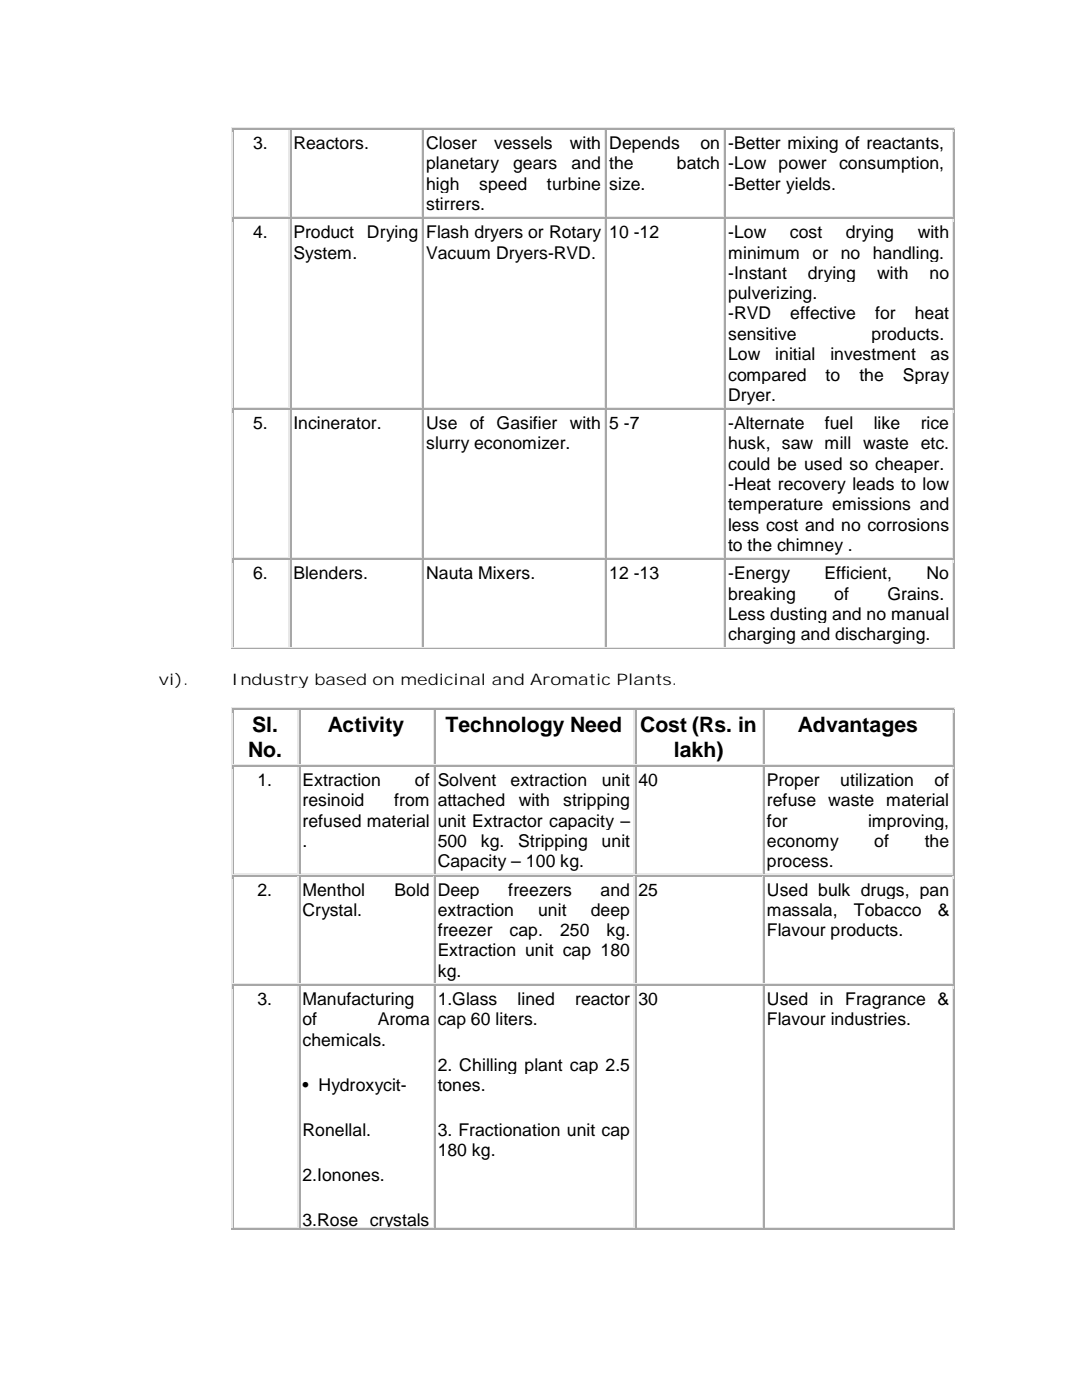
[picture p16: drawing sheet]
<svg xmlns="http://www.w3.org/2000/svg" width="216mm" height="279mm" viewBox="0 0 216 279" stroke-linecap="round" stroke-linejoin="round" font-family="sans-serif">
<defs><g id="words">
<g font-size="4.2">
<text x="50.3" y="146.2">Sl.</text>
<text x="65.4" y="146.2">Activity</text>
<text x="88.9" y="146.2">Technology Need</text>
<text x="127.7" y="146.2">Cost (Rs. in</text>
<text x="159.2" y="146.2">Advantages</text>
<text x="49.5" y="151">No.</text>
<text x="134.5" y="151">lakh)</text>
</g>
<g font-size="3.5">
<text x="50.5" y="29.7">3.</text>
<text x="58.5" y="29.7">Reactors.</text>
<text x="85" y="29.7">Closer</text>
<text x="98.6" y="29.7">vessels</text>
<text x="113.7" y="29.7">with</text>
<text x="121.6" y="29.7">Depends</text>
<text x="139.8" y="29.7">on</text>
<text x="145.3" y="29.7">-Better mixing of reactants,</text>
<text x="85" y="33.8">planetary</text>
<text x="102.4" y="33.8">gears</text>
<text x="114" y="33.8">and</text>
<text x="121.6" y="33.8">the</text>
<text x="135.1" y="33.8">batch</text>
<text x="145.3" y="33.8">-Low power</text>
<text x="167.4" y="33.8">consumption,</text>
<text x="85" y="37.8">high</text>
<text x="85" y="41.9">stirrers.</text>
<text x="95.6" y="37.8">speed</text>
<text x="109.1" y="37.8">turbine</text>
<text x="121.6" y="37.8">size.</text>
<text x="145.3" y="37.8">-Better yields.</text>
<text x="50.5" y="47.5">4.</text>
<text x="58.5" y="47.5">Product</text>
<text x="73.2" y="47.5">Drying</text>
<text x="85" y="47.5">Flash dryers or Rotary</text>
<text x="121.6" y="47.5">10 -12</text>
<text x="145.3" y="47.5">-Low</text>
<text x="157.6" y="47.5">cost</text>
<text x="168.8" y="47.5">drying</text>
<text x="183.1" y="47.5">with</text>
<text x="58.5" y="51.6">System.</text>
<text x="85" y="51.6">Vacuum Dryers-RVD.</text>
<text x="145.3" y="51.6">minimum</text>
<text x="162.1" y="51.6">or</text>
<text x="167.8" y="51.6">no</text>
<text x="174.2" y="51.6">handling.</text>
<text x="145.3" y="55.6">-Instant</text>
<text x="145.3" y="59.7">pulverizing.</text>
<text x="161.2" y="55.6">drying</text>
<text x="175" y="55.6">with</text>
<text x="185.5" y="55.6">no</text>
<text x="145.3" y="63.8">-RVD</text>
<text x="157.7" y="63.8">effective</text>
<text x="174.6" y="63.8">for</text>
<text x="182.5" y="63.8">heat</text>
<text x="145.3" y="67.8">sensitive</text>
<text x="145.3" y="71.9">Low</text>
<text x="154.7" y="71.9">initial</text>
<text x="165.7" y="71.9">investment</text>
<text x="173.9" y="67.8">products.</text>
<text x="185.7" y="71.9">as</text>
<text x="145.3" y="75.9">compared</text>
<text x="164.7" y="75.9">to</text>
<text x="171.5" y="75.9">the</text>
<text x="180.2" y="75.9">Spray</text>
<text x="145.3" y="80">Dryer.</text>
<text x="50.5" y="85.6">5.</text>
<text x="58.5" y="85.6">Incinerator.</text>
<text x="85" y="85.6">Use of Gasifier</text>
<text x="85" y="89.7">slurry economizer.</text>
<text x="113.7" y="85.6">with</text>
<text x="121.6" y="85.6">5 -7</text>
<text x="145.3" y="85.6">-Alternate</text>
<text x="145.3" y="89.7">husk, saw mill waste etc.</text>
<text x="164.6" y="85.6">fuel</text>
<text x="174.4" y="85.6">like</text>
<text x="183.7" y="85.6">rice</text>
<text x="145.3" y="93.7">could be used so cheaper.</text>
<text x="145.3" y="97.8">-Heat recovery leads to low</text>
<text x="145.3" y="101.9">temperature emissions and</text>
<text x="145.3" y="105.9">less cost and no corrosions</text>
<text x="145.3" y="110">to the chimney .</text>
<text x="50.5" y="115.6">6.</text>
<text x="58.5" y="115.6">Blenders.</text>
<text x="85" y="115.6">Nauta Mixers.</text>
<text x="121.6" y="115.6">12 -13</text>
<text x="145.3" y="115.6">-Energy</text>
<text x="145.3" y="119.7">breaking</text>
<text x="164.5" y="115.6">Efficient,</text>
<text x="166.5" y="119.7">of</text>
<text x="177.1" y="119.7">Grains.</text>
<text x="184.8" y="115.6">No</text>
<text x="145.3" y="123.7">Less dusting and no manual</text>
<text x="145.3" y="127.8">charging and discharging.</text>
<text x="51.4" y="156.8">1.</text>
<text x="60.4" y="156.8">Extraction</text>
<text x="60.4" y="160.9">resinoid</text>
<text x="78.7" y="160.9">from</text>
<text x="82.8" y="156.8">of</text>
<text x="87.3" y="156.8">Solvent</text>
<text x="87.3" y="160.9">attached</text>
<text x="101.9" y="156.8">extraction</text>
<text x="103.5" y="160.9">with</text>
<text x="112.4" y="160.9">stripping</text>
<text x="120.1" y="156.8">unit</text>
<text x="127.4" y="156.8">40</text>
<text x="153" y="156.8">Proper</text>
<text x="153" y="160.9">refuse waste material</text>
<text x="167.7" y="156.8">utilization</text>
<text x="186.5" y="156.8">of</text>
<text x="60.4" y="165">refused material</text>
<text x="87.3" y="165">unit Extractor capacity –</text>
<text x="153" y="165">for</text>
<text x="173.2" y="165">improving,</text>
<text x="60.4" y="169">.</text>
<text x="87.3" y="169">500</text>
<text x="87.3" y="173.1">Capacity – 100 kg.</text>
<text x="95.9" y="169">kg.</text>
<text x="103.4" y="169">Stripping</text>
<text x="120" y="169">unit</text>
<text x="153" y="169">economy</text>
<text x="153" y="173.1">process.</text>
<text x="174.5" y="169">of</text>
<text x="184.5" y="169">the</text>
<text x="51.4" y="178.7">2.</text>
<text x="60.4" y="178.7">Menthol</text>
<text x="78.7" y="178.7">Bold</text>
<text x="87.3" y="178.7">Deep</text>
<text x="101.4" y="178.7">freezers</text>
<text x="119.8" y="178.7">and</text>
<text x="127.4" y="178.7">25</text>
<text x="153" y="178.7">Used bulk drugs, pan</text>
<text x="60.4" y="182.8">Crystal.</text>
<text x="87.3" y="182.8">extraction</text>
<text x="107.4" y="182.8">unit</text>
<text x="117.9" y="182.8">deep</text>
<text x="153" y="182.8">massala,</text>
<text x="170.3" y="182.8">Tobacco</text>
<text x="187.1" y="182.8">&amp;</text>
<text x="87.3" y="186.9">freezer</text>
<text x="87.3" y="190.9">Extraction unit cap 180</text>
<text x="101.7" y="186.9">cap.</text>
<text x="111.8" y="186.9">250</text>
<text x="121" y="186.9">kg.</text>
<text x="153" y="186.9">Flavour products.</text>
<text x="87.3" y="194.9">kg.</text>
<text x="51.4" y="200.6">3.</text>
<text x="60.4" y="200.6">Manufacturing</text>
<text x="87.3" y="200.6">1.Glass</text>
<text x="103.3" y="200.6">lined</text>
<text x="114.8" y="200.6">reactor</text>
<text x="127.4" y="200.6">30</text>
<text x="153" y="200.6">Used in Fragrance &amp;</text>
<text x="60.4" y="204.6">of</text>
<text x="60.4" y="208.7">chemicals.</text>
<text x="75.4" y="204.6">Aroma</text>
<text x="87.3" y="204.6">cap 60 liters.</text>
<text x="153" y="204.6">Flavour industries.</text>
<text x="87.3" y="213.7">2. Chilling plant cap 2.5</text>
<text x="60.4" y="217.7">• Hydroxycit-</text>
<text x="87.3" y="217.7">tones.</text>
<text x="60.4" y="226.7">Ronellal.</text>
<text x="87.3" y="226.7">3. Fractionation unit cap</text>
<text x="87.3" y="230.8">180 kg.</text>
<text x="60.4" y="235.7">2.Ionones.</text>
<text x="60.4" y="244.7">3.Rose crystals</text>
</g>
<g font-size="3.2">
<text x="31.7" y="136.7">vi).</text>
<text x="46.2" y="136.7">Industry based on medicinal and Aromatic Plants.</text>
</g>
</g></defs>
<g fill="#ece9d8">
<path d="M46.2 25.4h.2v1h-.2z"/>
<path d="M46.2 25.4h.2v.2h-.2z"/>
</g>
<path d="M46.5 25.5h11.3" fill="none" stroke="#ece9d8" stroke-width=".21"/>
<path d="M57.9 25.4h.2v.2h-.2z" fill="#ece9d8"/>
<path d="M58.1 25.5h26.2" fill="none" stroke="#ece9d8" stroke-width=".21"/>
<path d="M84.4 25.4h.2v.2h-.2z" fill="#ece9d8"/>
<path d="M84.6 25.5h36.3" fill="none" stroke="#ece9d8" stroke-width=".21"/>
<path d="M120.9 25.4h.2v.2h-.2z" fill="#ece9d8"/>
<path d="M121.2 25.5h23.4" fill="none" stroke="#ece9d8" stroke-width=".21"/>
<path d="M144.7 25.4h.2v.2h-.2z" fill="#ece9d8"/>
<path d="M144.9 25.5h45.3" fill="none" stroke="#ece9d8" stroke-width=".21"/>
<path d="M190.2 25.4h.3v1h-.3z" fill="#aca899"/>
<path d="M190.2 25.4h.3v.2h-.3z" fill="#ece9d8"/>
<path d="M46.4 25.7h.2v.2h-.2z" fill="#aca899"/>
<path d="M46.6 25.8h11" fill="none" stroke="#aca899" stroke-width=".21"/>
<path d="M57.6 25.7h.2v.2h-.2z" fill="#ece9d8"/>
<g fill="#aca899">
<path d="M57.6 25.7h.2v.2h-.2z"/>
<path d="M46.4 43.2h.2v.2h-.2z"/>
</g>
<path d="M46.4 43.2h.2v.2h-.2z" fill="#ece9d8"/>
<path d="M46.6 43.3h11" fill="none" stroke="#ece9d8" stroke-width=".21"/>
<path d="M57.6 43.2h.2v.2h-.2z" fill="#ece9d8"/>
<path d="M46.5 25.9v17.3" fill="none" stroke="#aca899" stroke-width=".21"/>
<path d="M46.3 26.5v16.9M57.7 25.9v17.3" fill="none" stroke="#ece9d8" stroke-width=".21"/>
<path d="M57.9 25.7h.2v.2h-.2z" fill="#aca899"/>
<path d="M58.1 25.8h26" fill="none" stroke="#aca899" stroke-width=".21"/>
<path d="M84.1 25.7h.2v.2h-.2z" fill="#ece9d8"/>
<g fill="#aca899">
<path d="M84.1 25.7h.2v.2h-.2z"/>
<path d="M57.9 43.2h.2v.2h-.2z"/>
</g>
<path d="M57.9 43.2h.2v.2h-.2z" fill="#ece9d8"/>
<path d="M58.1 43.3h26" fill="none" stroke="#ece9d8" stroke-width=".21"/>
<path d="M84.1 43.2h.2v.2h-.2z" fill="#ece9d8"/>
<path d="M58 25.9v17.3" fill="none" stroke="#aca899" stroke-width=".21"/>
<path d="M84.2 25.9v17.3" fill="none" stroke="#ece9d8" stroke-width=".21"/>
<path d="M84.4 25.7h.2v.2h-.2z" fill="#aca899"/>
<path d="M84.6 25.8h36" fill="none" stroke="#aca899" stroke-width=".21"/>
<path d="M120.6 25.7h.3v.2h-.3z" fill="#ece9d8"/>
<g fill="#aca899">
<path d="M120.6 25.7h.3v.2h-.3z"/>
<path d="M84.4 43.2h.2v.2h-.2z"/>
</g>
<path d="M84.4 43.2h.2v.2h-.2z" fill="#ece9d8"/>
<path d="M84.6 43.3h36" fill="none" stroke="#ece9d8" stroke-width=".21"/>
<path d="M120.6 43.2h.3v.2h-.3z" fill="#ece9d8"/>
<path d="M84.5 25.9v17.3" fill="none" stroke="#aca899" stroke-width=".21"/>
<path d="M120.8 25.9v17.3" fill="none" stroke="#ece9d8" stroke-width=".21"/>
<path d="M120.9 25.7h.2v.2h-.2z" fill="#aca899"/>
<path d="M121.2 25.8h23.2" fill="none" stroke="#aca899" stroke-width=".21"/>
<path d="M144.4 25.7h.2v.2h-.2z" fill="#ece9d8"/>
<g fill="#aca899">
<path d="M144.4 25.7h.2v.2h-.2z"/>
<path d="M120.9 43.2h.2v.2h-.2z"/>
</g>
<path d="M120.9 43.2h.2v.2h-.2z" fill="#ece9d8"/>
<path d="M121.2 43.3h23.2" fill="none" stroke="#ece9d8" stroke-width=".21"/>
<path d="M144.4 43.2h.2v.2h-.2z" fill="#ece9d8"/>
<path d="M121 25.9v17.3" fill="none" stroke="#aca899" stroke-width=".21"/>
<path d="M144.5 25.9v17.3" fill="none" stroke="#ece9d8" stroke-width=".21"/>
<path d="M144.7 25.7h.2v.2h-.2z" fill="#aca899"/>
<path d="M144.9 25.8h45.2" fill="none" stroke="#aca899" stroke-width=".21"/>
<path d="M190.1 25.7h.2v.2h-.2z" fill="#ece9d8"/>
<g fill="#aca899">
<path d="M190.1 25.7h.2v.2h-.2z"/>
<path d="M144.7 43.2h.2v.2h-.2z"/>
</g>
<path d="M144.7 43.2h.2v.2h-.2z" fill="#ece9d8"/>
<path d="M144.9 43.3h45.2" fill="none" stroke="#ece9d8" stroke-width=".21"/>
<path d="M190.1 43.2h.2v.2h-.2z" fill="#ece9d8"/>
<path d="M144.8 25.9v17.3M190.4 26.5v16.9" fill="none" stroke="#aca899" stroke-width=".21"/>
<path d="M190.2 25.9v17.3" fill="none" stroke="#ece9d8" stroke-width=".21"/>
<g fill="#fff">
<path d="M46.7 43.7h10.6v37.6h-10.6z"/>
<path d="M47 44.3h9.9v4h-9.9z"/>
<path d="M58.1 43.7h25.7v37.6h-25.7z"/>
<path d="M58.5 44.3h24.9v4h-24.9z"/>
<path d="M58.5 48.3h24.9v4h-24.9z"/>
<path d="M84.7 43.7h35.7v37.6h-35.7z"/>
<path d="M85 44.3h34.9v4h-34.9z"/>
<path d="M85 48.3h34.9v4h-34.9z"/>
<path d="M121.2 43.7h22.9v37.6h-22.9z"/>
<path d="M121.6 44.3h22.1v4h-22.1z"/>
<path d="M144.9 43.7h44.9v37.6h-44.9z"/>
<path d="M145.3 44.3h44.1v4h-44.1z"/>
<path d="M145.3 48.3h44.1v4h-44.1z"/>
<path d="M145.3 52.4h44.1v4h-44.1z"/>
<path d="M145.3 56.4h44.1v4.1h-44.1z"/>
<path d="M145.3 60.5h44.1v4h-44.1z"/>
<path d="M145.3 64.6h44.1v4h-44.1z"/>
<path d="M145.3 68.6h44.1v4h-44.1z"/>
<path d="M145.3 72.7h44.1v4h-44.1z"/>
<path d="M145.3 76.7h44.1v4h-44.1z"/>
</g>
<path d="M46.2 43.5h.2v.7h-.2z" fill="#ece9d8"/>
<g fill="#aca899">
<path d="M190.2 43.5h.3v.7h-.3z"/>
<path d="M46.4 43.5h.2v.2h-.2z"/>
</g>
<path d="M46.6 43.6h11" fill="none" stroke="#aca899" stroke-width=".21"/>
<path d="M57.6 43.5h.2v.2h-.2z" fill="#ece9d8"/>
<g fill="#aca899">
<path d="M57.6 43.5h.2v.2h-.2z"/>
<path d="M46.4 81.3h.2v.2h-.2z"/>
</g>
<path d="M46.4 81.3h.2v.2h-.2z" fill="#ece9d8"/>
<path d="M46.6 81.4h11" fill="none" stroke="#ece9d8" stroke-width=".21"/>
<path d="M57.6 81.3h.2v.2h-.2z" fill="#ece9d8"/>
<path d="M46.5 43.7v37.6" fill="none" stroke="#aca899" stroke-width=".21"/>
<path d="M46.3 44.3v37.2M57.7 43.7v37.6" fill="none" stroke="#ece9d8" stroke-width=".21"/>
<path d="M57.9 43.5h.2v.2h-.2z" fill="#aca899"/>
<path d="M58.1 43.6h26" fill="none" stroke="#aca899" stroke-width=".21"/>
<path d="M84.1 43.5h.2v.2h-.2z" fill="#ece9d8"/>
<g fill="#aca899">
<path d="M84.1 43.5h.2v.2h-.2z"/>
<path d="M57.9 81.3h.2v.2h-.2z"/>
</g>
<path d="M57.9 81.3h.2v.2h-.2z" fill="#ece9d8"/>
<path d="M58.1 81.4h26" fill="none" stroke="#ece9d8" stroke-width=".21"/>
<path d="M84.1 81.3h.2v.2h-.2z" fill="#ece9d8"/>
<path d="M58 43.7v37.6" fill="none" stroke="#aca899" stroke-width=".21"/>
<path d="M84.2 43.7v37.6" fill="none" stroke="#ece9d8" stroke-width=".21"/>
<path d="M84.4 43.5h.2v.2h-.2z" fill="#aca899"/>
<path d="M84.6 43.6h36" fill="none" stroke="#aca899" stroke-width=".21"/>
<path d="M120.6 43.5h.3v.2h-.3z" fill="#ece9d8"/>
<g fill="#aca899">
<path d="M120.6 43.5h.3v.2h-.3z"/>
<path d="M84.4 81.3h.2v.2h-.2z"/>
</g>
<path d="M84.4 81.3h.2v.2h-.2z" fill="#ece9d8"/>
<path d="M84.6 81.4h36" fill="none" stroke="#ece9d8" stroke-width=".21"/>
<path d="M120.6 81.3h.3v.2h-.3z" fill="#ece9d8"/>
<path d="M84.5 43.7v37.6" fill="none" stroke="#aca899" stroke-width=".21"/>
<path d="M120.8 43.7v37.6" fill="none" stroke="#ece9d8" stroke-width=".21"/>
<path d="M120.9 43.5h.2v.2h-.2z" fill="#aca899"/>
<path d="M121.2 43.6h23.2" fill="none" stroke="#aca899" stroke-width=".21"/>
<path d="M144.4 43.5h.2v.2h-.2z" fill="#ece9d8"/>
<g fill="#aca899">
<path d="M144.4 43.5h.2v.2h-.2z"/>
<path d="M120.9 81.3h.2v.2h-.2z"/>
</g>
<path d="M120.9 81.3h.2v.2h-.2z" fill="#ece9d8"/>
<path d="M121.2 81.4h23.2" fill="none" stroke="#ece9d8" stroke-width=".21"/>
<path d="M144.4 81.3h.2v.2h-.2z" fill="#ece9d8"/>
<path d="M121 43.7v37.6" fill="none" stroke="#aca899" stroke-width=".21"/>
<path d="M144.5 43.7v37.6" fill="none" stroke="#ece9d8" stroke-width=".21"/>
<path d="M144.7 43.5h.2v.2h-.2z" fill="#aca899"/>
<path d="M144.9 43.6h45.2" fill="none" stroke="#aca899" stroke-width=".21"/>
<path d="M190.1 43.5h.2v.2h-.2z" fill="#ece9d8"/>
<g fill="#aca899">
<path d="M190.1 43.5h.2v.2h-.2z"/>
<path d="M144.7 81.3h.2v.2h-.2z"/>
</g>
<path d="M144.7 81.3h.2v.2h-.2z" fill="#ece9d8"/>
<path d="M144.9 81.4h45.2" fill="none" stroke="#ece9d8" stroke-width=".21"/>
<path d="M190.1 81.3h.2v.2h-.2z" fill="#ece9d8"/>
<path d="M144.8 43.7v37.6M190.4 44.3v37.2" fill="none" stroke="#aca899" stroke-width=".21"/>
<path d="M190.2 43.7v37.6" fill="none" stroke="#ece9d8" stroke-width=".21"/>
<g fill="#fff">
<path d="M46.7 81.8h10.6v29.5h-10.6z"/>
<path d="M47 82.4h9.9v4h-9.9z"/>
<path d="M58.1 81.8h25.7v29.5h-25.7z"/>
<path d="M58.5 82.4h24.9v4h-24.9z"/>
<path d="M84.7 81.8h35.7v29.5h-35.7z"/>
<path d="M85 82.4h34.9v4h-34.9z"/>
<path d="M85 86.4h34.9v4h-34.9z"/>
<path d="M121.2 81.8h22.9v29.5h-22.9z"/>
<path d="M121.6 82.4h22.1v4h-22.1z"/>
<path d="M144.9 81.8h44.9v29.5h-44.9z"/>
<path d="M145.3 82.4h44.1v4h-44.1z"/>
<path d="M145.3 86.4h44.1v4h-44.1z"/>
<path d="M145.3 90.5h44.1v4h-44.1z"/>
<path d="M145.3 94.5h44.1v4.1h-44.1z"/>
<path d="M145.3 98.6h44.1v4h-44.1z"/>
<path d="M145.3 102.7h44.1v4h-44.1z"/>
<path d="M145.3 106.7h44.1v4h-44.1z"/>
</g>
<path d="M46.2 81.6h.2v.7h-.2z" fill="#ece9d8"/>
<g fill="#aca899">
<path d="M190.2 81.6h.3v.7h-.3z"/>
<path d="M46.4 81.6h.2v.2h-.2z"/>
</g>
<path d="M46.6 81.7h11" fill="none" stroke="#aca899" stroke-width=".21"/>
<path d="M57.6 81.6h.2v.2h-.2z" fill="#ece9d8"/>
<g fill="#aca899">
<path d="M57.6 81.6h.2v.2h-.2z"/>
<path d="M46.4 111.3h.2v.2h-.2z"/>
</g>
<path d="M46.4 111.3h.2v.2h-.2z" fill="#ece9d8"/>
<path d="M46.6 111.4h11" fill="none" stroke="#ece9d8" stroke-width=".21"/>
<path d="M57.6 111.3h.2v.2h-.2z" fill="#ece9d8"/>
<path d="M46.5 81.8v29.5" fill="none" stroke="#aca899" stroke-width=".21"/>
<path d="M46.3 82.4v29.1M57.7 81.8v29.5" fill="none" stroke="#ece9d8" stroke-width=".21"/>
<path d="M57.9 81.6h.2v.2h-.2z" fill="#aca899"/>
<path d="M58.1 81.7h26" fill="none" stroke="#aca899" stroke-width=".21"/>
<path d="M84.1 81.6h.2v.2h-.2z" fill="#ece9d8"/>
<g fill="#aca899">
<path d="M84.1 81.6h.2v.2h-.2z"/>
<path d="M57.9 111.3h.2v.2h-.2z"/>
</g>
<path d="M57.9 111.3h.2v.2h-.2z" fill="#ece9d8"/>
<path d="M58.1 111.4h26" fill="none" stroke="#ece9d8" stroke-width=".21"/>
<path d="M84.1 111.3h.2v.2h-.2z" fill="#ece9d8"/>
<path d="M58 81.8v29.5" fill="none" stroke="#aca899" stroke-width=".21"/>
<path d="M84.2 81.8v29.5" fill="none" stroke="#ece9d8" stroke-width=".21"/>
<path d="M84.4 81.6h.2v.2h-.2z" fill="#aca899"/>
<path d="M84.6 81.7h36" fill="none" stroke="#aca899" stroke-width=".21"/>
<path d="M120.6 81.6h.3v.2h-.3z" fill="#ece9d8"/>
<g fill="#aca899">
<path d="M120.6 81.6h.3v.2h-.3z"/>
<path d="M84.4 111.3h.2v.2h-.2z"/>
</g>
<path d="M84.4 111.3h.2v.2h-.2z" fill="#ece9d8"/>
<path d="M84.6 111.4h36" fill="none" stroke="#ece9d8" stroke-width=".21"/>
<path d="M120.6 111.3h.3v.2h-.3z" fill="#ece9d8"/>
<path d="M84.5 81.8v29.5" fill="none" stroke="#aca899" stroke-width=".21"/>
<path d="M120.8 81.8v29.5" fill="none" stroke="#ece9d8" stroke-width=".21"/>
<path d="M120.9 81.6h.2v.2h-.2z" fill="#aca899"/>
<path d="M121.2 81.7h23.2" fill="none" stroke="#aca899" stroke-width=".21"/>
<path d="M144.4 81.6h.2v.2h-.2z" fill="#ece9d8"/>
<g fill="#aca899">
<path d="M144.4 81.6h.2v.2h-.2z"/>
<path d="M120.9 111.3h.2v.2h-.2z"/>
</g>
<path d="M120.9 111.3h.2v.2h-.2z" fill="#ece9d8"/>
<path d="M121.2 111.4h23.2" fill="none" stroke="#ece9d8" stroke-width=".21"/>
<path d="M144.4 111.3h.2v.2h-.2z" fill="#ece9d8"/>
<path d="M121 81.8v29.5" fill="none" stroke="#aca899" stroke-width=".21"/>
<path d="M144.5 81.8v29.5" fill="none" stroke="#ece9d8" stroke-width=".21"/>
<path d="M144.7 81.6h.2v.2h-.2z" fill="#aca899"/>
<path d="M144.9 81.7h45.2" fill="none" stroke="#aca899" stroke-width=".21"/>
<path d="M190.1 81.6h.2v.2h-.2z" fill="#ece9d8"/>
<g fill="#aca899">
<path d="M190.1 81.6h.2v.2h-.2z"/>
<path d="M144.7 111.3h.2v.2h-.2z"/>
</g>
<path d="M144.7 111.3h.2v.2h-.2z" fill="#ece9d8"/>
<path d="M144.9 111.4h45.2" fill="none" stroke="#ece9d8" stroke-width=".21"/>
<path d="M190.1 111.3h.2v.2h-.2z" fill="#ece9d8"/>
<path d="M144.8 81.8v29.5M190.4 82.4v29.1" fill="none" stroke="#aca899" stroke-width=".21"/>
<path d="M190.2 81.8v29.5" fill="none" stroke="#ece9d8" stroke-width=".21"/>
<g fill="#fff">
<path d="M46.7 111.8h10.6v17.3h-10.6z"/>
<path d="M47 112.4h9.9v4h-9.9z"/>
<path d="M58.1 111.8h25.7v17.3h-25.7z"/>
<path d="M58.5 112.4h24.9v4h-24.9z"/>
<path d="M84.7 111.8h35.7v17.3h-35.7z"/>
<path d="M85 112.4h34.9v4h-34.9z"/>
<path d="M121.2 111.8h22.9v17.3h-22.9z"/>
<path d="M121.6 112.4h22.1v4h-22.1z"/>
<path d="M144.9 111.8h44.9v17.3h-44.9z"/>
<path d="M145.3 112.4h44.1v4h-44.1z"/>
<path d="M145.3 116.4h44.1v4h-44.1z"/>
<path d="M145.3 120.5h44.1v4h-44.1z"/>
<path d="M145.3 124.5h44.1v4h-44.1z"/>
</g>
<path d="M46.2 111.5h.2v.8h-.2z" fill="#ece9d8"/>
<g fill="#aca899">
<path d="M190.2 111.5h.3v.8h-.3z"/>
<path d="M46.4 111.5h.2v.3h-.2z"/>
</g>
<path d="M46.6 111.7h11" fill="none" stroke="#aca899" stroke-width=".21"/>
<path d="M57.6 111.5h.2v.3h-.2z" fill="#ece9d8"/>
<g fill="#aca899">
<path d="M57.6 111.5h.2v.3h-.2z"/>
<path d="M46.4 129.1h.2v.2h-.2z"/>
</g>
<path d="M46.4 129.1h.2v.2h-.2z" fill="#ece9d8"/>
<path d="M46.6 129.2h11" fill="none" stroke="#ece9d8" stroke-width=".21"/>
<path d="M57.6 129.1h.2v.2h-.2z" fill="#ece9d8"/>
<path d="M46.5 111.8v17.3" fill="none" stroke="#aca899" stroke-width=".21"/>
<path d="M46.3 112.4v16.9M57.7 111.8v17.3" fill="none" stroke="#ece9d8" stroke-width=".21"/>
<path d="M46.2 129.4h.2v.2h-.2z" fill="#ece9d8"/>
<path d="M46.2 129.4h.2v.2h-.2z" fill="#aca899"/>
<path d="M46.5 129.5h11.3" fill="none" stroke="#aca899" stroke-width=".21"/>
<path d="M57.9 111.5h.2v.3h-.2z" fill="#aca899"/>
<path d="M58.1 111.7h26" fill="none" stroke="#aca899" stroke-width=".21"/>
<path d="M84.1 111.5h.2v.3h-.2z" fill="#ece9d8"/>
<g fill="#aca899">
<path d="M84.1 111.5h.2v.3h-.2z"/>
<path d="M57.9 129.1h.2v.2h-.2z"/>
</g>
<path d="M57.9 129.1h.2v.2h-.2z" fill="#ece9d8"/>
<path d="M58.1 129.2h26" fill="none" stroke="#ece9d8" stroke-width=".21"/>
<path d="M84.1 129.1h.2v.2h-.2z" fill="#ece9d8"/>
<path d="M58 111.8v17.3" fill="none" stroke="#aca899" stroke-width=".21"/>
<path d="M84.2 111.8v17.3" fill="none" stroke="#ece9d8" stroke-width=".21"/>
<path d="M57.9 129.4h.2v.2h-.2z" fill="#aca899"/>
<path d="M58.1 129.5h26.2" fill="none" stroke="#aca899" stroke-width=".21"/>
<path d="M84.4 111.5h.2v.3h-.2z" fill="#aca899"/>
<path d="M84.6 111.7h36" fill="none" stroke="#aca899" stroke-width=".21"/>
<path d="M120.6 111.5h.3v.3h-.3z" fill="#ece9d8"/>
<g fill="#aca899">
<path d="M120.6 111.5h.3v.3h-.3z"/>
<path d="M84.4 129.1h.2v.2h-.2z"/>
</g>
<path d="M84.4 129.1h.2v.2h-.2z" fill="#ece9d8"/>
<path d="M84.6 129.2h36" fill="none" stroke="#ece9d8" stroke-width=".21"/>
<path d="M120.6 129.1h.3v.2h-.3z" fill="#ece9d8"/>
<path d="M84.5 111.8v17.3" fill="none" stroke="#aca899" stroke-width=".21"/>
<path d="M120.8 111.8v17.3" fill="none" stroke="#ece9d8" stroke-width=".21"/>
<path d="M84.4 129.4h.2v.2h-.2z" fill="#aca899"/>
<path d="M84.6 129.5h36.3" fill="none" stroke="#aca899" stroke-width=".21"/>
<path d="M120.9 111.5h.2v.3h-.2z" fill="#aca899"/>
<path d="M121.2 111.7h23.2" fill="none" stroke="#aca899" stroke-width=".21"/>
<path d="M144.4 111.5h.2v.3h-.2z" fill="#ece9d8"/>
<g fill="#aca899">
<path d="M144.4 111.5h.2v.3h-.2z"/>
<path d="M120.9 129.1h.2v.2h-.2z"/>
</g>
<path d="M120.9 129.1h.2v.2h-.2z" fill="#ece9d8"/>
<path d="M121.2 129.2h23.2" fill="none" stroke="#ece9d8" stroke-width=".21"/>
<path d="M144.4 129.1h.2v.2h-.2z" fill="#ece9d8"/>
<path d="M121 111.8v17.3" fill="none" stroke="#aca899" stroke-width=".21"/>
<path d="M144.5 111.8v17.3" fill="none" stroke="#ece9d8" stroke-width=".21"/>
<path d="M120.9 129.4h.2v.2h-.2z" fill="#aca899"/>
<path d="M121.2 129.5h23.4" fill="none" stroke="#aca899" stroke-width=".21"/>
<path d="M144.7 111.5h.2v.3h-.2z" fill="#aca899"/>
<path d="M144.9 111.7h45.2" fill="none" stroke="#aca899" stroke-width=".21"/>
<path d="M190.1 111.5h.2v.3h-.2z" fill="#ece9d8"/>
<g fill="#aca899">
<path d="M190.1 111.5h.2v.3h-.2z"/>
<path d="M144.7 129.1h.2v.2h-.2z"/>
</g>
<path d="M144.7 129.1h.2v.2h-.2z" fill="#ece9d8"/>
<path d="M144.9 129.2h45.2" fill="none" stroke="#ece9d8" stroke-width=".21"/>
<path d="M190.1 129.1h.2v.2h-.2z" fill="#ece9d8"/>
<path d="M144.8 111.8v17.3" fill="none" stroke="#aca899" stroke-width=".21"/>
<path d="M190.2 111.8v17.3" fill="none" stroke="#ece9d8" stroke-width=".21"/>
<path d="M144.7 129.4h.2v.2h-.2z" fill="#aca899"/>
<path d="M190.4 112.4v16.9M144.9 129.5h45.3" fill="none" stroke="#aca899" stroke-width=".21"/>
<path d="M190.2 129.4h.3v.2h-.3z" fill="#aca899"/>
<g fill="#fff">
<path d="M31.7 129.6h14.5v3.8h-14.5z"/>
<path d="M46.2 129.6h144.3v3.8h-144.3z"/>
<path d="M31.7 133.5h14.5v3.8h-14.5z"/>
<path d="M46.2 133.5h144.3v3.8h-144.3z"/>
<path d="M31.7 137.4h14.5v3.8h-14.5z"/>
<path d="M46.2 137.4h144.3v3.8h-144.3z"/>
<path d="M31.7 141.2h14.5v104.2h-14.5z"/>
<path d="M31.7 191.4h14.5v3.8h-14.5z"/>
<path d="M46.2 141.2h144.3v104.2h-144.3z"/>
<path d="M46.7 141.7h12.4v10.8h-12.4z"/>
<path d="M47 142.3h11.7v4.8h-11.7z"/>
<path d="M47 147.2h11.7v4.8h-11.7z"/>
<path d="M59.9 141.7h26.2v10.8h-26.2z"/>
<path d="M60.4 142.3h25.3v4.8h-25.3z"/>
<path d="M87 141.7h39.2v10.8h-39.2z"/>
<path d="M87.3 142.3h38.4v4.8h-38.4z"/>
<path d="M127 141.7h24.8v10.8h-24.8z"/>
<path d="M127.4 142.3h24v4.8h-24z"/>
<path d="M127.4 147.2h24v4.8h-24z"/>
<path d="M152.6 141.7h37.2v10.8h-37.2z"/>
<path d="M153 142.3h36.4v4.8h-36.4z"/>
</g>
<g fill="#ece9d8">
<path d="M46.2 141.2h.2v1h-.2z"/>
<path d="M46.2 141.2h.2v.2h-.2z"/>
</g>
<path d="M46.5 141.3h13.1" fill="none" stroke="#ece9d8" stroke-width=".21"/>
<path d="M59.7 141.2h.2v.2h-.2z" fill="#ece9d8"/>
<path d="M59.9 141.3h26.7" fill="none" stroke="#ece9d8" stroke-width=".21"/>
<path d="M86.7 141.2h.2v.2h-.2z" fill="#ece9d8"/>
<path d="M86.9 141.3h39.8" fill="none" stroke="#ece9d8" stroke-width=".21"/>
<path d="M126.7 141.2h.2v.2h-.2z" fill="#ece9d8"/>
<path d="M127 141.3h25.3" fill="none" stroke="#ece9d8" stroke-width=".21"/>
<path d="M152.4 141.2h.2v.2h-.2z" fill="#ece9d8"/>
<path d="M152.6 141.3h37.6" fill="none" stroke="#ece9d8" stroke-width=".21"/>
<path d="M190.2 141.2h.3v1h-.3z" fill="#aca899"/>
<path d="M190.2 141.2h.3v.2h-.3z" fill="#ece9d8"/>
<path d="M46.4 141.5h.2v.2h-.2z" fill="#aca899"/>
<path d="M46.6 141.6h12.8" fill="none" stroke="#aca899" stroke-width=".21"/>
<path d="M59.4 141.5h.2v.2h-.2z" fill="#ece9d8"/>
<g fill="#aca899">
<path d="M59.4 141.5h.2v.2h-.2z"/>
<path d="M46.4 152.5h.2v.2h-.2z"/>
</g>
<path d="M46.4 152.5h.2v.2h-.2z" fill="#ece9d8"/>
<path d="M46.6 152.6h12.8" fill="none" stroke="#ece9d8" stroke-width=".21"/>
<path d="M59.4 152.5h.2v.2h-.2z" fill="#ece9d8"/>
<path d="M46.5 141.7v10.8" fill="none" stroke="#aca899" stroke-width=".21"/>
<path d="M46.3 142.3v10.4M59.5 141.7v10.8" fill="none" stroke="#ece9d8" stroke-width=".21"/>
<path d="M59.7 141.5h.2v.2h-.2z" fill="#aca899"/>
<path d="M59.9 141.6h26.5" fill="none" stroke="#aca899" stroke-width=".21"/>
<path d="M86.4 141.5h.2v.2h-.2z" fill="#ece9d8"/>
<g fill="#aca899">
<path d="M86.4 141.5h.2v.2h-.2z"/>
<path d="M59.7 152.5h.2v.2h-.2z"/>
</g>
<path d="M59.7 152.5h.2v.2h-.2z" fill="#ece9d8"/>
<path d="M59.9 152.6h26.5" fill="none" stroke="#ece9d8" stroke-width=".21"/>
<path d="M86.4 152.5h.2v.2h-.2z" fill="#ece9d8"/>
<path d="M59.8 141.7v10.8" fill="none" stroke="#aca899" stroke-width=".21"/>
<path d="M86.5 141.7v10.8" fill="none" stroke="#ece9d8" stroke-width=".21"/>
<path d="M86.7 141.5h.2v.2h-.2z" fill="#aca899"/>
<path d="M86.9 141.6h39.5" fill="none" stroke="#aca899" stroke-width=".21"/>
<path d="M126.4 141.5h.3v.2h-.3z" fill="#ece9d8"/>
<g fill="#aca899">
<path d="M126.4 141.5h.3v.2h-.3z"/>
<path d="M86.7 152.5h.2v.2h-.2z"/>
</g>
<path d="M86.7 152.5h.2v.2h-.2z" fill="#ece9d8"/>
<path d="M86.9 152.6h39.5" fill="none" stroke="#ece9d8" stroke-width=".21"/>
<path d="M126.4 152.5h.3v.2h-.3z" fill="#ece9d8"/>
<path d="M86.8 141.7v10.8" fill="none" stroke="#aca899" stroke-width=".21"/>
<path d="M126.6 141.7v10.8" fill="none" stroke="#ece9d8" stroke-width=".21"/>
<path d="M126.7 141.5h.2v.2h-.2z" fill="#aca899"/>
<path d="M127 141.6h25.1" fill="none" stroke="#aca899" stroke-width=".21"/>
<path d="M152.1 141.5h.2v.2h-.2z" fill="#ece9d8"/>
<g fill="#aca899">
<path d="M152.1 141.5h.2v.2h-.2z"/>
<path d="M126.7 152.5h.2v.2h-.2z"/>
</g>
<path d="M126.7 152.5h.2v.2h-.2z" fill="#ece9d8"/>
<path d="M127 152.6h25.1" fill="none" stroke="#ece9d8" stroke-width=".21"/>
<path d="M152.1 152.5h.2v.2h-.2z" fill="#ece9d8"/>
<path d="M126.8 141.7v10.8" fill="none" stroke="#aca899" stroke-width=".21"/>
<path d="M152.2 141.7v10.8" fill="none" stroke="#ece9d8" stroke-width=".21"/>
<path d="M152.4 141.5h.2v.2h-.2z" fill="#aca899"/>
<path d="M152.6 141.6h37.5" fill="none" stroke="#aca899" stroke-width=".21"/>
<path d="M190.1 141.5h.2v.2h-.2z" fill="#ece9d8"/>
<g fill="#aca899">
<path d="M190.1 141.5h.2v.2h-.2z"/>
<path d="M152.4 152.5h.2v.2h-.2z"/>
</g>
<path d="M152.4 152.5h.2v.2h-.2z" fill="#ece9d8"/>
<path d="M152.6 152.6h37.5" fill="none" stroke="#ece9d8" stroke-width=".21"/>
<path d="M190.1 152.5h.2v.2h-.2z" fill="#ece9d8"/>
<path d="M152.5 141.7v10.8M190.4 142.3v10.4" fill="none" stroke="#aca899" stroke-width=".21"/>
<path d="M190.2 141.7v10.8" fill="none" stroke="#ece9d8" stroke-width=".21"/>
<g fill="#fff">
<path d="M46.7 153h12.4v21.4h-12.4z"/>
<path d="M47 153.6h11.7v4h-11.7z"/>
<path d="M59.9 153h26.2v21.4h-26.2z"/>
<path d="M60.4 153.6h25.3v4h-25.3z"/>
<path d="M60.4 157.6h25.3v4.1h-25.3z"/>
<path d="M60.4 161.7h25.3v4h-25.3z"/>
<path d="M60.4 165.8h25.3v4h-25.3z"/>
<path d="M87 153h39.2v21.4h-39.2z"/>
<path d="M87.3 153.6h38.4v4h-38.4z"/>
<path d="M87.3 157.6h38.4v4.1h-38.4z"/>
<path d="M87.3 161.7h38.4v4h-38.4z"/>
<path d="M87.3 165.8h38.4v4h-38.4z"/>
<path d="M87.3 169.8h38.4v4h-38.4z"/>
<path d="M127 153h24.8v21.4h-24.8z"/>
<path d="M127.4 153.6h24v4h-24z"/>
<path d="M152.6 153h37.2v21.4h-37.2z"/>
<path d="M153 153.6h36.4v4h-36.4z"/>
<path d="M153 157.6h36.4v4.1h-36.4z"/>
<path d="M153 161.7h36.4v4h-36.4z"/>
<path d="M153 165.8h36.4v4h-36.4z"/>
<path d="M153 169.8h36.4v4h-36.4z"/>
</g>
<path d="M46.2 152.8h.2v.7h-.2z" fill="#ece9d8"/>
<g fill="#aca899">
<path d="M190.2 152.8h.3v.7h-.3z"/>
<path d="M46.4 152.8h.2v.2h-.2z"/>
</g>
<path d="M46.6 152.9h12.8" fill="none" stroke="#aca899" stroke-width=".21"/>
<path d="M59.4 152.8h.2v.2h-.2z" fill="#ece9d8"/>
<g fill="#aca899">
<path d="M59.4 152.8h.2v.2h-.2z"/>
<path d="M46.4 174.4h.2v.2h-.2z"/>
</g>
<path d="M46.4 174.4h.2v.2h-.2z" fill="#ece9d8"/>
<path d="M46.6 174.5h12.8" fill="none" stroke="#ece9d8" stroke-width=".21"/>
<path d="M59.4 174.4h.2v.2h-.2z" fill="#ece9d8"/>
<path d="M46.5 153v21.4" fill="none" stroke="#aca899" stroke-width=".21"/>
<path d="M46.3 153.6v21M59.5 153v21.4" fill="none" stroke="#ece9d8" stroke-width=".21"/>
<path d="M59.7 152.8h.2v.2h-.2z" fill="#aca899"/>
<path d="M59.9 152.9h26.5" fill="none" stroke="#aca899" stroke-width=".21"/>
<path d="M86.4 152.8h.2v.2h-.2z" fill="#ece9d8"/>
<g fill="#aca899">
<path d="M86.4 152.8h.2v.2h-.2z"/>
<path d="M59.7 174.4h.2v.2h-.2z"/>
</g>
<path d="M59.7 174.4h.2v.2h-.2z" fill="#ece9d8"/>
<path d="M59.9 174.5h26.5" fill="none" stroke="#ece9d8" stroke-width=".21"/>
<path d="M86.4 174.4h.2v.2h-.2z" fill="#ece9d8"/>
<path d="M59.8 153v21.4" fill="none" stroke="#aca899" stroke-width=".21"/>
<path d="M86.5 153v21.4" fill="none" stroke="#ece9d8" stroke-width=".21"/>
<path d="M86.7 152.8h.2v.2h-.2z" fill="#aca899"/>
<path d="M86.9 152.9h39.5" fill="none" stroke="#aca899" stroke-width=".21"/>
<path d="M126.4 152.8h.3v.2h-.3z" fill="#ece9d8"/>
<g fill="#aca899">
<path d="M126.4 152.8h.3v.2h-.3z"/>
<path d="M86.7 174.4h.2v.2h-.2z"/>
</g>
<path d="M86.7 174.4h.2v.2h-.2z" fill="#ece9d8"/>
<path d="M86.9 174.5h39.5" fill="none" stroke="#ece9d8" stroke-width=".21"/>
<path d="M126.4 174.4h.3v.2h-.3z" fill="#ece9d8"/>
<path d="M86.8 153v21.4" fill="none" stroke="#aca899" stroke-width=".21"/>
<path d="M126.6 153v21.4" fill="none" stroke="#ece9d8" stroke-width=".21"/>
<path d="M126.7 152.8h.2v.2h-.2z" fill="#aca899"/>
<path d="M127 152.9h25.1" fill="none" stroke="#aca899" stroke-width=".21"/>
<path d="M152.1 152.8h.2v.2h-.2z" fill="#ece9d8"/>
<g fill="#aca899">
<path d="M152.1 152.8h.2v.2h-.2z"/>
<path d="M126.7 174.4h.2v.2h-.2z"/>
</g>
<path d="M126.7 174.4h.2v.2h-.2z" fill="#ece9d8"/>
<path d="M127 174.5h25.1" fill="none" stroke="#ece9d8" stroke-width=".21"/>
<path d="M152.1 174.4h.2v.2h-.2z" fill="#ece9d8"/>
<path d="M126.8 153v21.4" fill="none" stroke="#aca899" stroke-width=".21"/>
<path d="M152.2 153v21.4" fill="none" stroke="#ece9d8" stroke-width=".21"/>
<path d="M152.4 152.8h.2v.2h-.2z" fill="#aca899"/>
<path d="M152.6 152.9h37.5" fill="none" stroke="#aca899" stroke-width=".21"/>
<path d="M190.1 152.8h.2v.2h-.2z" fill="#ece9d8"/>
<g fill="#aca899">
<path d="M190.1 152.8h.2v.2h-.2z"/>
<path d="M152.4 174.4h.2v.2h-.2z"/>
</g>
<path d="M152.4 174.4h.2v.2h-.2z" fill="#ece9d8"/>
<path d="M152.6 174.5h37.5" fill="none" stroke="#ece9d8" stroke-width=".21"/>
<path d="M190.1 174.4h.2v.2h-.2z" fill="#ece9d8"/>
<path d="M152.5 153v21.4M190.4 153.6v21" fill="none" stroke="#aca899" stroke-width=".21"/>
<path d="M190.2 153v21.4" fill="none" stroke="#ece9d8" stroke-width=".21"/>
<g fill="#fff">
<path d="M46.7 174.9h12.4v21.4h-12.4z"/>
<path d="M47 175.5h11.7v4h-11.7z"/>
<path d="M59.9 174.9h26.2v21.4h-26.2z"/>
<path d="M60.4 175.5h25.3v4h-25.3z"/>
<path d="M60.4 179.5h25.3v4.1h-25.3z"/>
<path d="M87 174.9h39.2v21.4h-39.2z"/>
<path d="M87.3 175.5h38.4v4h-38.4z"/>
<path d="M87.3 179.5h38.4v4.1h-38.4z"/>
<path d="M87.3 183.6h38.4v4h-38.4z"/>
<path d="M87.3 187.6h38.4v4h-38.4z"/>
<path d="M87.3 191.7h38.4v4h-38.4z"/>
<path d="M127 174.9h24.8v21.4h-24.8z"/>
<path d="M127.4 175.5h24v4h-24z"/>
<path d="M152.6 174.9h37.2v21.4h-37.2z"/>
<path d="M153 175.5h36.4v4h-36.4z"/>
<path d="M153 179.5h36.4v4.1h-36.4z"/>
<path d="M153 183.6h36.4v4h-36.4z"/>
</g>
<path d="M46.2 174.7h.2v.7h-.2z" fill="#ece9d8"/>
<g fill="#aca899">
<path d="M190.2 174.7h.3v.7h-.3z"/>
<path d="M46.4 174.7h.2v.2h-.2z"/>
</g>
<path d="M46.6 174.8h12.8" fill="none" stroke="#aca899" stroke-width=".21"/>
<path d="M59.4 174.7h.2v.2h-.2z" fill="#ece9d8"/>
<g fill="#aca899">
<path d="M59.4 174.7h.2v.2h-.2z"/>
<path d="M46.4 196.3h.2v.2h-.2z"/>
</g>
<path d="M46.4 196.3h.2v.2h-.2z" fill="#ece9d8"/>
<path d="M46.6 196.4h12.8" fill="none" stroke="#ece9d8" stroke-width=".21"/>
<path d="M59.4 196.3h.2v.2h-.2z" fill="#ece9d8"/>
<path d="M46.5 174.9v21.4" fill="none" stroke="#aca899" stroke-width=".21"/>
<path d="M46.3 175.5v21M59.5 174.9v21.4" fill="none" stroke="#ece9d8" stroke-width=".21"/>
<path d="M59.7 174.7h.2v.2h-.2z" fill="#aca899"/>
<path d="M59.9 174.8h26.5" fill="none" stroke="#aca899" stroke-width=".21"/>
<path d="M86.4 174.7h.2v.2h-.2z" fill="#ece9d8"/>
<g fill="#aca899">
<path d="M86.4 174.7h.2v.2h-.2z"/>
<path d="M59.7 196.3h.2v.2h-.2z"/>
</g>
<path d="M59.7 196.3h.2v.2h-.2z" fill="#ece9d8"/>
<path d="M59.9 196.4h26.5" fill="none" stroke="#ece9d8" stroke-width=".21"/>
<path d="M86.4 196.3h.2v.2h-.2z" fill="#ece9d8"/>
<path d="M59.8 174.9v21.4" fill="none" stroke="#aca899" stroke-width=".21"/>
<path d="M86.5 174.9v21.4" fill="none" stroke="#ece9d8" stroke-width=".21"/>
<path d="M86.7 174.7h.2v.2h-.2z" fill="#aca899"/>
<path d="M86.9 174.8h39.5" fill="none" stroke="#aca899" stroke-width=".21"/>
<path d="M126.4 174.7h.3v.2h-.3z" fill="#ece9d8"/>
<g fill="#aca899">
<path d="M126.4 174.7h.3v.2h-.3z"/>
<path d="M86.7 196.3h.2v.2h-.2z"/>
</g>
<path d="M86.7 196.3h.2v.2h-.2z" fill="#ece9d8"/>
<path d="M86.9 196.4h39.5" fill="none" stroke="#ece9d8" stroke-width=".21"/>
<path d="M126.4 196.3h.3v.2h-.3z" fill="#ece9d8"/>
<path d="M86.8 174.9v21.4" fill="none" stroke="#aca899" stroke-width=".21"/>
<path d="M126.6 174.9v21.4" fill="none" stroke="#ece9d8" stroke-width=".21"/>
<path d="M126.7 174.7h.2v.2h-.2z" fill="#aca899"/>
<path d="M127 174.8h25.1" fill="none" stroke="#aca899" stroke-width=".21"/>
<path d="M152.1 174.7h.2v.2h-.2z" fill="#ece9d8"/>
<g fill="#aca899">
<path d="M152.1 174.7h.2v.2h-.2z"/>
<path d="M126.7 196.3h.2v.2h-.2z"/>
</g>
<path d="M126.7 196.3h.2v.2h-.2z" fill="#ece9d8"/>
<path d="M127 196.4h25.1" fill="none" stroke="#ece9d8" stroke-width=".21"/>
<path d="M152.1 196.3h.2v.2h-.2z" fill="#ece9d8"/>
<path d="M126.8 174.9v21.4" fill="none" stroke="#aca899" stroke-width=".21"/>
<path d="M152.2 174.9v21.4" fill="none" stroke="#ece9d8" stroke-width=".21"/>
<path d="M152.4 174.7h.2v.2h-.2z" fill="#aca899"/>
<path d="M152.6 174.8h37.5" fill="none" stroke="#aca899" stroke-width=".21"/>
<path d="M190.1 174.7h.2v.2h-.2z" fill="#ece9d8"/>
<g fill="#aca899">
<path d="M190.1 174.7h.2v.2h-.2z"/>
<path d="M152.4 196.3h.2v.2h-.2z"/>
</g>
<path d="M152.4 196.3h.2v.2h-.2z" fill="#ece9d8"/>
<path d="M152.6 196.4h37.5" fill="none" stroke="#ece9d8" stroke-width=".21"/>
<path d="M190.1 196.3h.2v.2h-.2z" fill="#ece9d8"/>
<path d="M152.5 174.9v21.4M190.4 175.5v21" fill="none" stroke="#aca899" stroke-width=".21"/>
<path d="M190.2 174.9v21.4" fill="none" stroke="#ece9d8" stroke-width=".21"/>
<g fill="#fff">
<path d="M46.7 196.8h12.4v49.2h-12.4z"/>
<path d="M47 197.3h11.7v4h-11.7z"/>
<path d="M59.9 196.8h26.2v49.2h-26.2z"/>
<path d="M60.4 197.3h25.3v4h-25.3z"/>
<path d="M60.4 201.4h25.3v4h-25.3z"/>
<path d="M60.4 205.4h25.3v9h-25.3z"/>
<path d="M60.4 214.5h25.3v8.9h-25.3z"/>
<path d="M60.4 223.4h25.3v9h-25.3z"/>
<path d="M60.4 232.5h25.3v8.9h-25.3z"/>
<path d="M60.4 241.4h25.3v4h-25.3z"/>
<path d="M87 196.8h39.2v49.2h-39.2z"/>
<path d="M87.3 197.3h38.4v4h-38.4z"/>
<path d="M87.3 201.4h38.4v9h-38.4z"/>
<path d="M87.3 210.4h38.4v4h-38.4z"/>
<path d="M87.3 214.5h38.4v8.9h-38.4z"/>
<path d="M87.3 223.4h38.4v4.1h-38.4z"/>
<path d="M87.3 227.5h38.4v4h-38.4z"/>
<path d="M127 196.8h24.8v49.2h-24.8z"/>
<path d="M127.4 197.3h24v4h-24z"/>
<path d="M152.6 196.8h37.2v49.2h-37.2z"/>
<path d="M153 197.3h36.4v4h-36.4z"/>
<path d="M153 201.4h36.4v4h-36.4z"/>
</g>
<path d="M46.2 196.6h.2v.7h-.2z" fill="#ece9d8"/>
<g fill="#aca899">
<path d="M190.2 196.6h.3v.7h-.3z"/>
<path d="M46.4 196.6h.2v.2h-.2z"/>
</g>
<path d="M46.6 196.7h12.8" fill="none" stroke="#aca899" stroke-width=".21"/>
<path d="M59.4 196.6h.2v.2h-.2z" fill="#ece9d8"/>
<g fill="#aca899">
<path d="M59.4 196.6h.2v.2h-.2z"/>
<path d="M46.4 245h.2v.2h-.2z"/>
</g>
<path d="M46.4 245h.2v.2h-.2z" fill="#ece9d8"/>
<path d="M46.6 245.1h12.8" fill="none" stroke="#ece9d8" stroke-width=".21"/>
<path d="M59.4 245h.2v.2h-.2z" fill="#ece9d8"/>
<path d="M46.5 196.8v48.1" fill="none" stroke="#aca899" stroke-width=".21"/>
<path d="M46.3 197.4v47.8M59.5 196.8v48.1" fill="none" stroke="#ece9d8" stroke-width=".21"/>
<path d="M46.2 245.2h.2v.2h-.2z" fill="#ece9d8"/>
<path d="M46.2 245.2h.2v.2h-.2z" fill="#aca899"/>
<path d="M46.5 245.3h13.1" fill="none" stroke="#aca899" stroke-width=".21"/>
<path d="M59.7 196.6h.2v.2h-.2z" fill="#aca899"/>
<path d="M59.9 196.7h26.5" fill="none" stroke="#aca899" stroke-width=".21"/>
<path d="M86.4 196.6h.2v.2h-.2z" fill="#ece9d8"/>
<g fill="#aca899">
<path d="M86.4 196.6h.2v.2h-.2z"/>
<path d="M59.7 245h.2v.2h-.2z"/>
</g>
<path d="M59.7 245h.2v.2h-.2z" fill="#ece9d8"/>
<path d="M59.9 245.1h26.5" fill="none" stroke="#ece9d8" stroke-width=".21"/>
<path d="M86.4 245h.2v.2h-.2z" fill="#ece9d8"/>
<path d="M59.8 196.8v48.1" fill="none" stroke="#aca899" stroke-width=".21"/>
<path d="M86.5 196.8v48.1" fill="none" stroke="#ece9d8" stroke-width=".21"/>
<path d="M59.7 245.2h.2v.2h-.2z" fill="#aca899"/>
<path d="M59.9 245.3h26.7" fill="none" stroke="#aca899" stroke-width=".21"/>
<path d="M86.7 196.6h.2v.2h-.2z" fill="#aca899"/>
<path d="M86.9 196.7h39.5" fill="none" stroke="#aca899" stroke-width=".21"/>
<path d="M126.4 196.6h.3v.2h-.3z" fill="#ece9d8"/>
<g fill="#aca899">
<path d="M126.4 196.6h.3v.2h-.3z"/>
<path d="M86.7 245h.2v.2h-.2z"/>
</g>
<path d="M86.7 245h.2v.2h-.2z" fill="#ece9d8"/>
<path d="M86.9 245.1h39.5" fill="none" stroke="#ece9d8" stroke-width=".21"/>
<path d="M126.4 245h.3v.2h-.3z" fill="#ece9d8"/>
<path d="M86.8 196.8v48.1" fill="none" stroke="#aca899" stroke-width=".21"/>
<path d="M126.6 196.8v48.1" fill="none" stroke="#ece9d8" stroke-width=".21"/>
<path d="M86.7 245.2h.2v.2h-.2z" fill="#aca899"/>
<path d="M86.9 245.3h39.8" fill="none" stroke="#aca899" stroke-width=".21"/>
<path d="M126.7 196.6h.2v.2h-.2z" fill="#aca899"/>
<path d="M127 196.7h25.1" fill="none" stroke="#aca899" stroke-width=".21"/>
<path d="M152.1 196.6h.2v.2h-.2z" fill="#ece9d8"/>
<g fill="#aca899">
<path d="M152.1 196.6h.2v.2h-.2z"/>
<path d="M126.7 245h.2v.2h-.2z"/>
</g>
<path d="M126.7 245h.2v.2h-.2z" fill="#ece9d8"/>
<path d="M127 245.1h25.1" fill="none" stroke="#ece9d8" stroke-width=".21"/>
<path d="M152.1 245h.2v.2h-.2z" fill="#ece9d8"/>
<path d="M126.8 196.8v48.1" fill="none" stroke="#aca899" stroke-width=".21"/>
<path d="M152.2 196.8v48.1" fill="none" stroke="#ece9d8" stroke-width=".21"/>
<path d="M126.7 245.2h.2v.2h-.2z" fill="#aca899"/>
<path d="M127 245.3h25.3" fill="none" stroke="#aca899" stroke-width=".21"/>
<path d="M152.4 196.6h.2v.2h-.2z" fill="#aca899"/>
<path d="M152.6 196.7h37.5" fill="none" stroke="#aca899" stroke-width=".21"/>
<path d="M190.1 196.6h.2v.2h-.2z" fill="#ece9d8"/>
<g fill="#aca899">
<path d="M190.1 196.6h.2v.2h-.2z"/>
<path d="M152.4 245h.2v.2h-.2z"/>
</g>
<path d="M152.4 245h.2v.2h-.2z" fill="#ece9d8"/>
<path d="M152.6 245.1h37.5" fill="none" stroke="#ece9d8" stroke-width=".21"/>
<path d="M190.1 245h.2v.2h-.2z" fill="#ece9d8"/>
<path d="M152.5 196.8v48.1" fill="none" stroke="#aca899" stroke-width=".21"/>
<path d="M190.2 196.8v48.1" fill="none" stroke="#ece9d8" stroke-width=".21"/>
<path d="M152.4 245.2h.2v.2h-.2z" fill="#aca899"/>
<path d="M190.4 197.4v47.8M152.6 245.3h37.6" fill="none" stroke="#aca899" stroke-width=".21"/>
<path d="M190.2 245.2h.3v.2h-.3z" fill="#aca899"/>
<use href="#words"/>
</svg>
